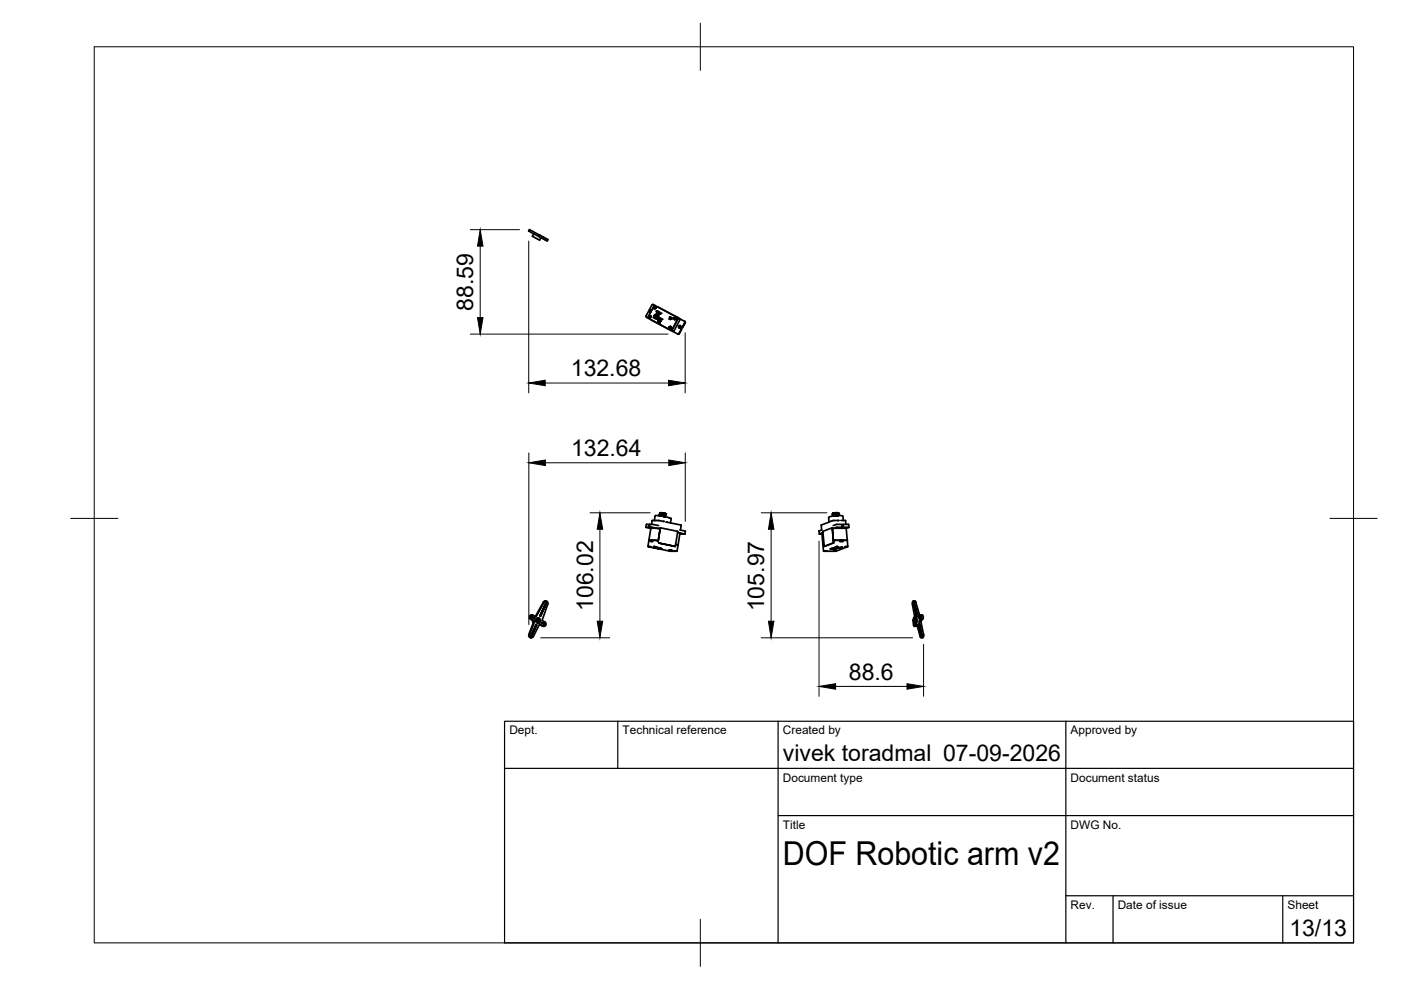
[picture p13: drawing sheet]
<svg xmlns="http://www.w3.org/2000/svg" width="297mm" height="210mm" viewBox="0 0 297 210" stroke-linecap="round" stroke-linejoin="round" font-family="sans-serif">
<defs><g id="words">
<text font-size="7" x="166" y="183.4">DOF Robotic arm v2</text>
<g font-size="4.9">
<text x="100.4" y="65.9" transform="rotate(-90 100.4 65.9)">88.59</text>
<text x="121" y="79.7">132.68</text>
<text x="121.1" y="96.7">132.64</text>
<text x="125.7" y="129.6" transform="rotate(-90 125.7 129.6)">106.02</text>
<text x="162" y="129.6" transform="rotate(-90 162 129.6)">105.97</text>
<text x="180" y="144.1">88.6</text>
<text x="166" y="161.4">vivek toradmal 07-09-2026</text>
<text x="273.4" y="198.6">13/13</text>
</g>
<g font-size="2.5">
<text x="108" y="155.7">Dept.</text>
<text x="132" y="155.7">Technical reference</text>
<text x="166" y="155.7">Created by</text>
<text x="227" y="155.7">Approved by</text>
<text x="166" y="165.7">Document type</text>
<text x="227" y="165.7">Document status</text>
<text x="166" y="175.7">Title</text>
<text x="227" y="175.7">DWG No.</text>
<text x="227" y="192.7">Rev.</text>
<text x="237" y="192.7">Date of issue</text>
<text x="273" y="192.7">Sheet</text>
</g>
</g></defs>
<!-- layer: Visible -->
<g fill="none" stroke="#000" stroke-width=".36">
<path d="M113.2 49.6l-.3 .5 .7 .4 .8 .4 .3-.5M114.4 49.8l-2.2-1.1-.1 .3 2.1 1.1 .3-.2-.2 .3 1.3 .7M114.5 49.9l1.3 .7M115.8 50.6l.4 .2-.2 .3-.4-.2M115.8 50.6l-.2 .3M137 67l.1 .3 .4 .2M137.5 67.5l4.7 2.5M137.6 67.1h.1M137.6 67.1l.1 .3M137.6 67.1l.2 .2M137.6 67.2l.1 .2M137.6 67h.1"/>
<path d="M137.6 67h.3h-.2M137.6 67.1l.1 .2 .1-.1M137.6 67v.1M137.7 67.3h.1M137.7 67.4h.1M137.8 67.2h.1M137.8 66.9h.1M137.8 66.1h.1M137.8 66.1l-.3-.2-.5 1.1M137.8 66.1l.1 .2M137.8 66.4h.1M137.8 67.2l.2 .1z"/>
<path d="M137.8 67v.1M137.9 66.1v.1M137.9 67h-.3M137.9 66.1l-.1 .2M138 67h.1M138 67.3l-.2-.1 .2 .1M138 67.8l4.2 2.2M138 67.8h.1M138 67.3h.1M138 67.2h.1M138 65.9h.1M138.1 65.9l-.2 .2"/>
<path d="M138.1 65.8h-.2M138.2 65.7l-.1 .2M138.6 65.2h.2M138.6 65.2l.1 .2M138.6 67.1l.7 .4-.1 .2-.7-.4zM138.6 65.3l.1 .2M138.6 65.1h.1M138.6 65.2h.2l-.1 .2M138.6 65.1h.3M138.7 65.1h.1M138.7 65.1l-.1 .1M138.7 65.1h.2v.1"/>
<path d="M138.7 65.4l.2 .1M138.8 65.2v.2v-.1M138.8 65h.1M138.8 65.2h.1M138.8 65.3l.2 .1M138.9 65.1h.1M138.9 65.2l.1 .1zM138.9 64.8l-.3 .1-1.2 2.3 .1 .3M138.9 64.8l-.4-.2-.3 .1-.5 1 .4 .2M138.9 64.8l4.7 2.5M138.9 65l-.3 .1M139 65.4h.1"/>
<path d="M139 65.1h.1M139 67l.5 .1M139 66.9v.1M139 66.8l-.3 .1M139 66.8v.2M139 65.3v.1M139 65.3h.1M139.1 66.8l-.5 .1 .4-.1M139.1 66.8l-.1 .1zM139.2 65.9l.1 .3M139.4 66.1h.1M139.3 66.2l-.1-.3 .1 .4-.2 .5"/>
<path d="M139.3 66.4l.1 .2-.3 .1M139.3 66.4l-.2 .3M139.3 67.5l-.1 .2M139.3 66.3l.1 .3M139.3 66.1v.1M139.4 66.1h.3l.2 .2M139.4 66.7l-.3 .1 .3-.1 .1 .3-.5-.1M139.4 66.1l-.1 .2zM139.4 66.1l.4 .3-.1 .1h-.2l.1 .1h-.2l-.1-.3M139.4 66.1l.4 .2zM139.5 67h.1M139.4 66.7l.3-.1-.2 .4z"/>
<path d="M139.5 65.1l4.2 2.2M139.5 67.1l-.1 .1M139.6 66.1l.2 .1zM139.6 66.1l.3 .2M139.6 68.2h.1M139.7 66.6l-.2 .4 .1 .4M139.7 66.6l-.2 .4 .1 .4-.1-.3M139.7 66.6l.1 .1M139.8 66.6h.1M139.8 66.5h.1M139.8 66.5v.1M139.9 66.4h.1"/>
<path d="M139.9 68l.1 .4M139.9 66.5l.2-.1zM139.9 66.4v.1M139.9 66.5l-.1 .2M140 68.4h.1M140 67.6l-.4 .2v.4M140 67.5v.1M140 67.5a.46 .46 0 0 0-.5 .2 .46 .46 0 0 0 .1 .6M140.1 66.4l-.3 .3M140.1 66.5h.1M140.1 68h-.2l.1 .4M140.3 67.8l-.4 .1 .2 .2"/>
<path d="M140.3 67.7h.1M140.3 67.7a.46 .46 0 0 0-.5 .2 .46 .46 0 0 0 .1 .6M141.9 69.4v.2l.2 .1M141.9 69.4l.2 .1zM141.9 69.5l.1 .2M141.9 69.4h.1M141.9 69.3l.4 .1M141.9 69.4h.2M141.9 69.3h.1M141.9 69.3v.1M142 69.4h.1M142 67.2l.2 .1-.3 .3z"/>
<path d="M142.1 69.4v-.1v.1M142.1 69.2h.1M142.1 67.3l-.2 .3M142.1 69.5l.2 .1h-.3M142.1 69.4l.2 .1M142.1 69.4v.1M142.1 69.5l.2 .1M142.1 69.3h.1M142.2 69.4h-.1M142.2 70l.4 .2M142.2 67.6l-.1 .1M142.2 67.3h.1"/>
<path d="M142.3 67.3l.2 .2-.4 .2zM142.3 67.4l.1 .2-.2-.1zM142.3 67.4l-.1 .1M142.3 69.6h.1M142.3 69.5v.1M142.4 67.4l.1 .2h-.2M142.6 70.2l1.3 .7 .7-1.2-.7 1M142.9 70.1l-.3 .1M142.9 67.6l.1 .1M142.9 67.4h.4M142.9 67.5l.2 .1zM143 67.4h.1"/>
<path d="M143 67.4l-.1 .1M143 67.5v.2M143 67.4l.1 .1zM143 67.7h.1M143 67.7v.1M143.1 67.7l.1 .1M143.1 67.6l-.1 .1h.3M143.1 67.7v-.1l.2 .1M143.1 67.3h.2M143.1 67.5l.1-.1 .1 .2M143.2 67.5l.1 .1M143.2 67.5h.1"/>
<path d="M143.2 67.4h.1M143.2 67.5h-.1M143.3 67.7h.1M143.3 67.6v.1M143.3 67.6h.1M143.6 67.3l1.6 .8M143.7 67.3v.3M143.7 67.6l-1.2 2.3-.3 .1M144 70.7l-.3 .1M144.1 67.5v.3M144.1 67.8l-1.2 2.4M144.3 69.1l-.3 .1v.4"/>
<path d="M144.4 69.3l.2 .1M144.4 69.3l-.1-.2-.3-.1-.2 .3 .7 .4M145.1 68.1l.1 .3-.5 1.1 .6-1.1-.1-.3M137 111.8l1 .2M137.1 111.2h.1M137.1 111.2l-.2 .6M137.1 111.2h.5l-.1 .6h-.5M137.5 111.8l.3 .1M137.6 115.9l.3 .1-.1-.1M137.6 114.5l-.2 1.4 2.2 .4M137.6 114.5h.2M137.6 115.9l.4 .1z"/>
<path d="M137.6 115.9h.2M137.6 111.2h.2M137.7 111.8l.7 .1-.6-.1M137.8 111.2l-.1 .6 2.3 .3-2-.1M137.8 111.2l1.8 .2M137.8 115.9h.1M137.8 111.8v.1M137.8 115.9l.2 .1M137.9 114.8h.3M137.9 114.5v.2zM137.9 114.5h.1M138 114.5v.2z"/>
<path d="M138 112l-.4 2.5M138 114.5h.1M138.1 114.8h.2M138.1 114.5v.2zM138.1 114.5l.3 .1M138.3 114.5h.6M138.5 116.1l.8 .1M138.6 115.9l.5 .1zM138.6 115.9l.4 .1M138.6 115.9h.1M138.7 115.9h.1M138.7 115.9l.3 .1"/>
<path d="M138.7 110.4l.2-1.1 1.3 .1 2.1 .5-.1 1M138.7 110.4h-.4l-.2 .8M138.8 115.9l.2 .1M138.8 115.9h.1M138.8 116.1h.2M138.9 114.5l.7 .2M138.9 114.5h-.5v.3h-.4M139 116.1h.1M139 116h.1M139 116.1l.3 .1M139 116.1h.4M139 116.1h-.4h.5"/>
<path d="M139.1 116.1h.2M139.1 116.1l.4 .1M139.1 110.4l1.5 .1M139.1 116.1h.3M139.2 116l-.7 .1M139.3 116.2h.1M139.3 116.1h.1M139.3 116.1l.3 .1h-.1M139.3 116.2h.2M139.4 116.2h.1zM139.4 116.1l.3 .1M139.4 116.1h.1"/>
<path d="M139.4 116.1l.5 .1M139.4 116.2h.1M139.4 116.1l.4 .1M139.4 116.3h.1M139.5 116.2h.2M139.5 116.1l.3 .1M139.5 116.2l.1 .1zM139.5 116.2h.1M139.6 116.1l.2 .1M139.6 116.3h.4M139.6 116.2v.1M139.6 116.3l.3 .1"/>
<path d="M139.6 116.3h-.1M139.6 116.3h-.1h.5M139.6 116.3h.1M139.7 116.2h.1M139.8 116.3v.1M139.8 116.2h.1M139.9 116.4h.1M139.9 116.4h.4M139.9 116.3h-.1M139.9 116.2l.2 .1M139.9 116.2l.2 .1zM139.9 109.4l.1-.7-.1 .7"/>
<path d="M139.9 108.7h.1M139.9 108.7l-.1 .7zM139.9 116.4h-.1h.5M140 116.4h-.1M140 108.7h.1M140 108.7l-.1 .7 .1-.7M140 108.7h-.1M140 108.7l1.1 .3M140 111.9l-.5 3.2 .5-3.2 3.7 .8-.5 3.2M140 116.3h.1M140 116.3l.3 .1M140.1 108.7l-.1 .7 .1-.7"/>
<path d="M140.1 108.7h.1M140.1 116.2v.1M140.1 108.7l.1 .1M140.2 108.7l-.1 .7 .1-.6M140.2 108.7h.1M140.2 108.8h.1M140.2 108.8l-.1 .6M140.2 108.7v.1M140.2 108.8l-.1 .6 .1-.6M140.3 108.7l-.1 .7 .1-.6M140.3 108.8h.1M140.3 116.4h.1"/>
<path d="M140.3 108.7l-.1 .7M140.4 108.8h.1M140.4 108.8l-.1 .6M140.4 108.8l-.1 .6 .2-.6M140.4 108.8v.6M140.5 108.8h.1M140.5 108.8l-.1 .6 .1-.6M140.5 109.5l.2-.7-.1 .7M140.6 108.8l-.1 .6 .1-.6M140.6 108.8h.1M140.6 108.8l-.1 .7 .1-.7M140.7 108.8h.1"/>
<path d="M140.7 108.8l-.1 .7M140.7 108.8l.1 .1M140.8 108.9l-.1 .6 .1-.6M140.8 108.8h.1M140.8 108.8v.1M140.8 108.8l-.1 .7 .1-.6M140.8 108.9h.1M140.9 109.5l.1-.6-.1 .6M140.9 108.9h.1M140.9 108.9l-.1 .6 .1-.6M140.9 108.9l-.1 .6M141 108.9h.1"/>
<path d="M141 108.9l-.1 .6 .1-.6M141 108.9l-.1 .6 .2-.6M141.1 108.9h.1M141.1 108.9l-.1 .7 .1-.7M141.1 108.9v.1M141.1 109l-.1 .6M141.3 110.7l3.1 .6-.1 1.1M141.9 116.8l.4 .1zM141.9 116.6l.3 .1M141.9 116.6l.6 .1M141.9 116.8h.1M142 116.6l.2 .1"/>
<path d="M142 116.8h.1M142 116.8h-.1l.3 .1M142 116.8l.2 .1M142 116.7h.3M142.1 116.8h.1M142.1 116.7l-.2-.1 .3 .1M142.1 116.8l.2 .1M142.2 116.7h.2zM142.2 116.9h.1M142.2 116.7h.1M142.3 116.9h.1M142.3 116.7h.2"/>
<path d="M142.3 116.7h.1M142.4 116.7h.1M142.5 116.7h.1M142.9 116.8l.4 .1zM142.9 116.8l.4 .1M143.1 116.8h.1M143.1 116.8h-.2l.4 .1M143.1 116.8l.2 .1M143.2 115.9l-3.7-.8 3.7 .8M143.2 116.8h.1M143.3 115.4l.5 .2zM143.3 116.9h.1"/>
<path d="M143.8 115.6l-.2 1.3h-1.5l-2.2-.5M144.1 112.4l1.2 .2-.1 .6M144.2 113.2h.1M144.2 113.1l.2 .1M144.3 113.1l.9 .1M144.5 113.2h-.4M145.2 113.2l-1.5-.3 .5 .1-.4 2.6M173.8 113.2h.5M174.3 113l.2 2.5M174.3 113l.2-.1-.8 .3h.1M174.3 113h.1M174.7 115.4l-.2 .1"/>
<path d="M174.9 116.8h.4zM175 116.8v.1M175 116.8h.1M175 116.8h-.1M175.1 116.8h.1M175.2 116.8l-.2 .1M175.2 116.8h.1M175.3 116.8l-.3 .1M175.8 110.7h.1M175.8 110.7l-1.7 .6 .1 1.1-.5 .2v.6M176 116.4h.1M176.1 116.4h.7"/>
<path d="M176.1 110.5h.1M176.2 116.3h.1M176.2 116.3h.8M176.3 116.3l-.2 .1M176.3 116.3l.5 .1M176.4 116.4h.4M176.4 111.9l.3 3.2zM176.4 111.9l-1.9 .8 .3 3.2 1.9-.8M176.5 116.4h-.1M176.5 116.4h-.4M176.6 108.9v.5l-.1-.5M176.6 108.9v.5v-.5"/>
<path d="M176.6 108.9h.1M176.6 108.8v.1M176.6 108.8h.1M176.7 108.8l-.1 .1M176.7 108.8h.1M176.7 108.8v.6v-.6M176.7 109.4l-.1-.5 .1 .5M176.7 115.1l-1.9 .8M176.7 108.8l.1 .6M176.8 108.8h.1M176.8 116.8h.4zM176.8 116.7h.1"/>
<path d="M176.8 116.7h.4M176.8 116.2l.6-.1zM176.9 108.8h.1M176.9 116.6h.3M176.9 116.6l.3 .1M176.9 116.7h.1M176.9 116.6v.1M176.9 108.8h-.1M176.9 108.8l.1 .6-.1-.6M176.9 108.8v.6l-.1-.6M176.9 116.8v.1M176.9 116.7h.3"/>
<path d="M176.9 116.7h.2zM176.9 116.3h.1M176.9 116.8h.1M176.9 108.8l.1 .6M177 116.7h.1M177 116.3h-.7M177 116.8h-.2M177 108.8h.1M177 108.8v.5M177 116.8h.1M177 108.8l.1 .5M177 116.8l-.1 .1"/>
<path d="M177.1 116.8h-.1M177.1 108.8h.1M177.1 116.8h.1M177.1 108.8l.1 .5v-.5M177.1 108.7v.6v-.5M177.2 115.9h.4zM177.2 116.7h-.4h.1M177.2 108.7h.1M177.2 116.7h-.3M177.2 108.7l.1 .6-.1-.6M177.2 116.8l-.3 .1M177.2 114.5h.8l.1 .3h.5"/>
<path d="M177.2 108.7v.1M177.2 114.5h.9M177.2 114.5l-.5 .2M177.2 116.6h.1M177.2 108.7l.1 .6M177.3 108.7h.1M177.3 108.7v.6v-.6M177.3 115.9h-.2M177.3 116.6h-.1M177.3 116.2l-.2 .1M177.4 108.7h-.1M177.4 116.6l-.2 .1"/>
<path d="M177.4 108.7h.1M177.4 108.7v.6l-.1-.6M177.4 116.2h.1zM177.4 115.9h.1M177.4 115.9h-.1M177.5 116.2h.1M177.4 108.7l.1 .6M177.4 116.2h.1M177.4 116.1l-.6 .1M177.4 108.7l.1 .6v-.6M177.4 109.3v-.6l.1 .6M177.5 108.7h.1"/>
<path d="M177.5 108.7v.6M177.5 115.9h-.2M177.5 115.9h.1M177.5 111.2h1l.1 .6a3.1 3.1 0 0 0-2.1 .3l.5-.1h2.4M177.5 116.2l-.4 .1 .3-.1M177.5 116.2h.5M177.5 111.2l-.8 .2M177.5 116.1l-.2 .1M177.5 116.1h.2M177.5 116.1h.1M177.5 108.7l.1 .6-.1-.6M177.5 116.2h.4"/>
<path d="M177.5 108.7l.1 .6v-.6M177.6 108.7h.1M177.6 115.9l-.3 .1M177.6 108.7l.1 .6-.1-.6M177.6 116.1l-.2 .1M177.6 116.1h1M177.6 116.1h.1M177.6 108.7v.1M177.6 108.8l.1 .5v-.5M177.6 116.1l-.1 .1M177.7 110.4h-1.1l-.5 .1M177.7 108.8h.1"/>
<path d="M177.7 116v.1M177.7 108.8v.5v-.5M177.7 108.8v.5M177.7 108.7v.1M177.7 108.7l-1.1 .1M177.7 116.2h.2h-.4M177.7 116.1h-.1h.2M177.7 116.1l.1 .1h-.3M177.7 108.8l.1 .5v-.5M177.8 108.8h.1M177.8 116.1h.4M177.8 116.1h.4z"/>
<path d="M177.8 116.2h-.3M177.8 116.2h.2M177.9 116.2h.1M178 116.2h.1M178.1 116.2h-.1M178.1 116.2h.1M178.1 116.2v.1M178.2 116.1h.2M178.2 116.1h.1M178.2 114.5l-.2 .1M178.3 114.7l-.1 .1M178.3 116.2h.1z"/>
<path d="M178.4 110.4h.9v.8M178.4 116.1l-.3 .1M178.4 116.1h.1M178.4 116.1h-.1h.3h-.4M178.4 116.1l-.2 .1M178.5 116.1h.1M178.5 111.8l-.3 .1 .5-.1M178.5 114.5h-.1M178.5 114.7l-.1 .1M178.6 116v.1M178.6 111.8l-.2 .1M178.6 111.3h-.1"/>
<path d="M178.7 114.5h-.1M178.8 111.2v.6h1.1M178.8 114.5l.9 .1M178.8 110.4l-.1-1h-1.9l-1.1 .3 .1 1M178.8 111.8l-.1 .1M179.1 115.9h.4zM179.1 115.9h.2zM179.2 115.9h-.1M179.3 115.9h-.1M179.3 115.9h.1M179.4 115.9h.1M179.4 115.9h-.1"/>
<path d="M179.5 115.9l-.3 .1M179.8 111.2h-1.2l.1 .7M179.8 111.2h.1M179.9 111.8h.1l-.6 .2 .3 3.9-2.5 1h-2.6l-.1-1.4M179.9 111.2l.1 .6M112.1 134.5l1.1-2.7h.1l-1 2.7M112.1 134.5l.1 .5 .5 .2M112.6 134.7v.2M112.7 130.7v.3M112.8 134.2v.3M112.9 131.5l.2 .6M113 133.8v.2"/>
<path d="M113.1 131v.2M113.2 133.3v.3M113.4 131.7v.1M113.4 132.9v.2M113.6 132.4v.3M113.8 131.4h.4v.4h-.4zM113.9 131.3l.2 .3-.2 .2M114.1 131a.6 .6 0 0 1 .4 .6 .6 .6 0 0 1-.4 .6M114.5 132.3l-.1 .1M114.5 130.4v.2M114.7 129.9v.3M114.9 132v.2"/>
<path d="M114.9 129.5v.2M115.1 129v.3M115.2 127.7l-1.7 3M115.3 132.2v.2M115.3 128.6v.2M115.4 132.8l-1-.4-1.3 2.6a.45 .45 0 0 1-.6 .1 .45 .45 0 0 1-.2-.6M115.4 127.7l-1.8 3.1-.8-.4a.49 .49 0 0 0-.4 .4 .49 .49 0 0 0 .2 .5l.7 .4-.8-.4-.2-.3a.47 .47 0 0 1 .5-.6M115.4 127.6a.42 .42 0 0 1 .5-.2 .42 .42 0 0 1 .3 .5l-1.3 3.6 .6 .4M115.5 128.1v.3M115.6 131.9a.47 .47 0 0 1 .2 .6 .47 .47 0 0 1-.6 .2l-.7-.4M115.6 127.4h.1M115.6 127.4l-.4 .2"/>
<path d="M115.7 127.7v.3M193.4 128.1l.5 2.6M193.6 127.7v.3zM193.7 127.4h.3l.2 .2M193.7 132.1v.5l.3 .1M193.7 128.2v.2zM193.7 131.7v.1M193.7 131.7h.1M193.7 131.6h.1M193.7 131.5v.1M193.7 131.4v.1M193.7 131.7h.5"/>
<path d="M193.7 131.5h.5M193.7 131.6h.5M193.7 131.8h.1M193.7 131.4h.1M193.7 131.8h.5M193.7 131.5h.1M193.8 131.8h.1M193.8 131.4h.1M193.8 131.3h-.1M193.8 131.2v.1M193.8 131.9h.4M193.8 131.2h.4"/>
<path d="M193.8 131.3h.1M193.8 131.9h.1M193.8 132h.4v.1M193.8 131.2h.1M193.8 132h.4M193.8 132.3l.1 .1M193.8 128.6l.1 .3zM193.8 132h.1M193.8 132.1h.4M193.8 132.1h.1M193.8 131.1h.4M193.8 131.1v.1"/>
<path d="M193.8 127.7l1 3.1 .4-.4 .2 .2v.5l-.5 .6h.3l.5-.7-.1-.6h-.4M193.9 132.1h.1M193.9 131.1h.1M193.9 130.8l.1-.1a1.1 1.1 0 0 1 0 1.7 1.13 1.13 0 0 1-.1-1.6zM193.9 132.1l.2 .1M193.9 127.6l-.3-.1-.2 .6M193.9 131l-.1 .1M193.9 131h.2M193.9 132.1h.3M193.9 129.1l.1 .2zM193.9 131h.1M193.9 132.2h.1"/>
<path d="M194 132.2h.1M194 131h.1M194 131h-.1M194 130.7h.5M194 129.5l.1 .3zM194.1 131h.1M194.1 132.2h-.1M194.1 132.2h.1M194.1 131v.1M194.1 129.9l.1 .3zM194.1 132.1v.1M194.1 132.1h.1"/>
<path d="M194.2 131.1h.1M194.2 131.4v.1M194.2 131.5v.1M194.2 131.6h.1M194.2 131.7h.1M194.2 131.7v.1M194.2 131.8h.1M194.2 127.7l.8 2.8M194.2 131.5h.1M194.2 131h.1M194.2 131.4h.1M194.2 131.3v.1"/>
<path d="M194.2 131.9h-.4h.4M194.2 131.8h-.5M194.2 131.4h-.5M194.2 131.4l-.5 .1M194.2 131.3h-.5M194.2 132.1h.1M194.2 131.9h.1M194.2 131.3h.1M194.2 131.9h-.4M194.2 131.1l-.4 .1M194.2 131.1l.1 .2M194.2 131.3h-.4"/>
<path d="M194.2 132h.1M194.2 131.2v.1M194.2 132.5l-.2 .3M194.2 130.4l.1 .3zM194.2 131.2l.1 .1M194.3 131.9h.1M194.3 131.9h-.1M194.3 131.3v.2M194.3 131.8h.1M194.3 131.5h.1M194.3 131.5v.3M194.3 131.4h.1"/>
<path d="M194.3 131.4v.1M194.3 131.7h.1M194.3 131.6h.1M194.4 132.5l.7 2.5M194.4 132.6l-.2 .2h-.3M194.6 130.7l.3 .3 .1 .7M194.7 132.5l.1 .2zM194.8 132.9l.1 .3zM194.9 133.3l.1 .3zM195 131.8l-.3 .5-.7 .2M195 131v.2zM195.1 133.8v.3z"/>
<path d="M195.2 134.2v.3zM195.2 130.7v.3zM195.3 131.7v.1M195.3 134.7v.3zM195.5 134.5l-.6-2.7h.3l.6 2.7M195.5 134.5l-.1 .7h-.1l-.2-.2M195.8 134.5l-.1 .6-.4 .1"/>
<circle cx="137.8" cy="67.1" r=".24"/>
<circle cx="138.8" cy="65.2" r=".24"/>
<circle cx="139.4" cy="67.1" r=".03"/>
<circle cx="142.1" cy="69.5" r=".24"/>
<circle cx="143.1" cy="67.5" r=".24"/>
<circle cx="178.3" cy="114.6" r=".12"/>
<circle cx="178.5" cy="114.6" r=".12"/>
<circle cx="178.7" cy="114.6" r=".12"/>
<circle cx="112.6" cy="134.8" r=".15"/>
<circle cx="112.8" cy="130.8" r=".15"/>
<circle cx="112.8" cy="134.3" r=".15"/>
<circle cx="113.1" cy="133.9" r=".15"/>
<circle cx="113.2" cy="131.1" r=".15"/>
<circle cx="113.2" cy="133.4" r=".15"/>
<circle cx="113.5" cy="133" r=".15"/>
<circle cx="113.6" cy="132.6" r=".15"/>
<circle cx="114.1" cy="131.6" r=".54"/>
<circle cx="114.6" cy="130.5" r=".15"/>
<circle cx="114.8" cy="130" r=".15"/>
<circle cx="115" cy="132.1" r=".15"/>
<circle cx="115" cy="129.6" r=".15"/>
<circle cx="115.2" cy="129.2" r=".15"/>
<circle cx="115.4" cy="132.3" r=".15"/>
<circle cx="115.4" cy="128.7" r=".15"/>
<circle cx="115.6" cy="128.3" r=".15"/>
<circle cx="115.8" cy="127.8" r=".15"/>
</g>
<g fill="#000">
<circle cx="138.7" cy="66.9" r=".18"/>
<circle cx="139.2" cy="65.9" r=".18"/>
<circle cx="139.4" cy="67.2" r=".18"/>
<circle cx="139.4" cy="66.7" r=".18"/>
<circle cx="139.4" cy="67.1" r=".18"/>
<circle cx="139.6" cy="67.4" r=".18"/>
<circle cx="140" cy="67.5" r=".18"/>
<circle cx="140.1" cy="66.4" r=".18"/>
<circle cx="140.3" cy="67.7" r=".18"/>
<circle cx="142.1" cy="69.5" r=".18"/>
<circle cx="137.8" cy="115.9" r=".18"/>
<circle cx="138.7" cy="110.4" r=".18"/>
<circle cx="138.8" cy="115.9" r=".18"/>
<circle cx="139.4" cy="116.2" r=".18"/>
<circle cx="139.5" cy="116.2" r=".18"/>
<circle cx="139.8" cy="116.2" r=".18"/>
<circle cx="140.6" cy="110.5" r=".18"/>
<circle cx="141.1" cy="109" r=".18"/>
<circle cx="141.3" cy="110.7" r=".18"/>
<circle cx="142.3" cy="116.9" r=".18"/>
<circle cx="174.9" cy="116.9" r=".18"/>
<circle cx="176.5" cy="108.9" r=".18"/>
<circle cx="176.9" cy="116.9" r=".18"/>
<circle cx="176.9" cy="116.7" r=".18"/>
<circle cx="177.4" cy="115.9" r=".18"/>
<circle cx="177.4" cy="116.2" r=".18"/>
<circle cx="177.5" cy="115.9" r=".18"/>
<circle cx="177.7" cy="110.4" r=".18"/>
<circle cx="177.8" cy="108.8" r=".18"/>
<circle cx="177.9" cy="116.2" r=".18"/>
<circle cx="178.1" cy="116.2" r=".18"/>
<circle cx="179.2" cy="116" r=".18"/>
<circle cx="193.9" cy="132.1" r=".18"/>
<circle cx="193.9" cy="131.1" r=".18"/>
<circle cx="193.9" cy="132.2" r=".18"/>
<circle cx="194" cy="131" r=".18"/>
<circle cx="194" cy="132.2" r=".18"/>
</g>
<!-- layer: BORDER -->
<path d="M20 9.9h267v190h-267zM148.5 4.9v10M15 109.9h10M282 109.9h10M148.5 194.9v10" fill="none" stroke="#000" stroke-width=".21"/>
<!-- layer: TITLEBLOCK -->
<path d="M107 152.9h180v47h-180zM131 152.9v10M165 152.9v47M226 152.9v47M107 162.9h180M165 172.9h122M226 189.9h61M236 189.9v10M272 189.9v10" fill="none" stroke="#000" stroke-width=".25"/>
<!-- layer: FD_Dimensions -->
<g fill="none" stroke="#000" stroke-width=".21">
<path d="M99.7 48.7h10.5M101.8 52.2v15.1M112.1 51.1v32.2M99.7 70.8h41.9M145.3 70.5v12.8M112.1 96v36.4M115.6 81.2h26.2M115.6 98.1h26.2M145.3 96v14.5M125.1 108.7h12.8M127.2 112.2v19.5M161.4 108.7h13.9"/>
<path d="M163.5 112.2v19.5M173.7 114.7v32.9M114.6 135.2h14.7M161.4 135.2h32.1M195.8 136.6v11M177.2 145.5h15.1"/>
</g>
<path d="M101.8 48.7l.6 3.5h-1.2zM101.2 67.3h1.2l-.6 3.5zM112.1 81.2l3.5-.6v1.2zM112.1 98.1l3.5-.6v1.2zM141.8 80.6l3.5 .6-3.5 .6zM141.8 97.5l3.5 .6-3.5 .6zM127.2 108.7l.6 3.5h-1.2zM163.5 108.7l.6 3.5h-1.2zM126.6 131.7h1.2l-.6 3.5zM162.9 131.7h1.2l-.6 3.5zM173.7 145.5l3.5-.5v1.1zM192.3 145l3.5 .5-3.5 .6z" fill="#000" stroke="#000" stroke-width=".21"/>
<use href="#words"/>
</svg>
